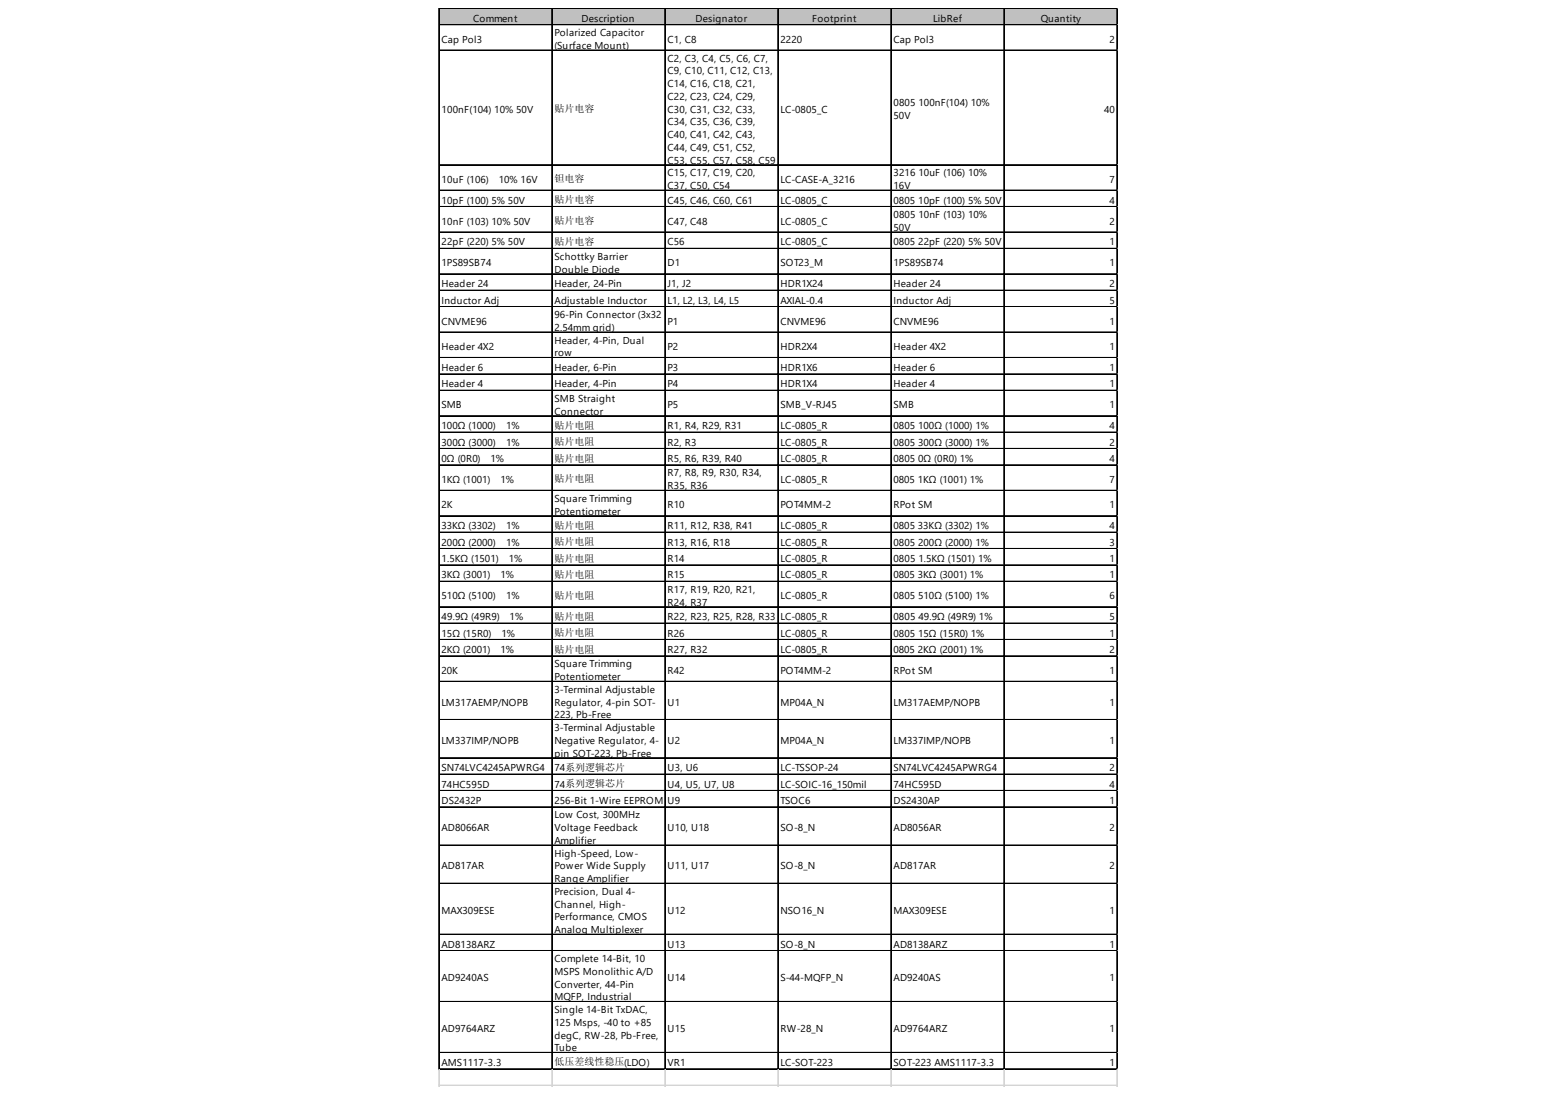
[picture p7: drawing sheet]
<svg xmlns="http://www.w3.org/2000/svg" width="289mm" height="202mm" viewBox="0 0 289 202" stroke-linecap="round" stroke-linejoin="round" font-family="sans-serif">
<defs><g id="words">
<g font-size="1.8">
<text x="87.3" y="4">Comment</text>
<text x="107.3" y="4">Description</text>
<text x="128.3" y="4">Designator</text>
<text x="149.8" y="4">Footprint</text>
<text x="172.2" y="4">LibRef</text>
<text x="192" y="4">Quantity</text>
<text x="81.4" y="7.9">Cap Pol3</text>
<text x="102.3" y="6.7">Polarized Capacitor</text>
<text x="102.3" y="9">(Surface Mount)</text>
<text x="123.1" y="7.9">C1, C8</text>
<text x="123.1" y="11.4">C2, C3, C4, C5, C6, C7,</text>
<text x="144" y="7.9">2220</text>
<text x="164.8" y="7.9">Cap Pol3</text>
<text x="204.7" y="7.9">2</text>
<text x="123.1" y="13.7">C9, C10, C11, C12, C13,</text>
<text x="123.1" y="16.1">C14, C16, C18, C21,</text>
<text x="81.4" y="20.8">100nF(104) 10% 50V</text>
<text x="102.3" y="20.7">贴片电容</text>
<text x="123.1" y="18.4">C22, C23, C24, C29,</text>
<text x="123.1" y="20.8">C30, C31, C32, C33,</text>
<text x="123.1" y="23.1">C34, C35, C36, C39,</text>
<text x="144" y="20.8">LC-0805_C</text>
<text x="164.8" y="19.6">0805 100nF(104) 10%</text>
<text x="164.8" y="21.9">50V</text>
<text x="203.7" y="20.8">40</text>
<text x="123.1" y="25.5">C40, C41, C42, C43,</text>
<text x="123.1" y="27.8">C44, C49, C51, C52,</text>
<text x="81.4" y="33.7">10uF (106) ¡À 10% 16V</text>
<text x="102.3" y="33.6">钽电容</text>
<text x="123.1" y="30.2">C53, C55, C57, C58, C59</text>
<text x="123.1" y="32.5">C15, C17, C19, C20,</text>
<text x="123.1" y="34.9">C37, C50, C54</text>
<text x="144" y="33.7">LC-CASE-A_3216</text>
<text x="164.8" y="32.5">3216 10uF (106) 10%</text>
<text x="164.8" y="34.9">16V</text>
<text x="204.7" y="33.7">7</text>
<text x="81.4" y="37.5">10pF (100) 5% 50V</text>
<text x="81.4" y="41.4">10nF (103) 10% 50V</text>
<text x="102.3" y="37.5">贴片电容</text>
<text x="102.3" y="41.3">贴片电容</text>
<text x="123.1" y="37.5">C45, C46, C60, C61</text>
<text x="123.1" y="41.4">C47, C48</text>
<text x="144" y="37.5">LC-0805_C</text>
<text x="144" y="41.4">LC-0805_C</text>
<text x="164.8" y="37.5">0805 10pF (100) 5% 50V</text>
<text x="164.8" y="40.2">0805 10nF (103) 10%</text>
<text x="204.7" y="37.5">4</text>
<text x="204.7" y="41.4">2</text>
<text x="81.4" y="45.3">22pF (220) 5% 50V</text>
<text x="102.3" y="45.2">贴片电容</text>
<text x="102.3" y="48">Schottky Barrier</text>
<text x="123.1" y="45.3">C56</text>
<text x="144" y="45.3">LC-0805_C</text>
<text x="164.8" y="42.6">50V</text>
<text x="164.8" y="45.3">0805 22pF (220) 5% 50V</text>
<text x="204.7" y="45.3">1</text>
<text x="81.4" y="49.1">1PS89SB74</text>
<text x="81.4" y="53">Header 24</text>
<text x="102.3" y="50.3">Double Diode</text>
<text x="102.3" y="53">Header, 24-Pin</text>
<text x="123.1" y="49.1">D1</text>
<text x="123.1" y="53">J1, J2</text>
<text x="144" y="49.1">SOT23_M</text>
<text x="144" y="53">HDR1X24</text>
<text x="164.8" y="49.1">1PS89SB74</text>
<text x="164.8" y="53">Header 24</text>
<text x="204.7" y="49.1">1</text>
<text x="204.7" y="53">2</text>
<text x="81.4" y="56">Inductor Adj</text>
<text x="81.4" y="59.9">CNVME96</text>
<text x="102.3" y="56">Adjustable Inductor</text>
<text x="102.3" y="58.7">96-Pin Connector (3x32</text>
<text x="123.1" y="56">L1, L2, L3, L4, L5</text>
<text x="123.1" y="59.9">P1</text>
<text x="144" y="56">AXIAL-0.4</text>
<text x="144" y="59.9">CNVME96</text>
<text x="164.8" y="56">Inductor Adj</text>
<text x="164.8" y="59.9">CNVME96</text>
<text x="204.7" y="56">5</text>
<text x="204.7" y="59.9">1</text>
<text x="81.4" y="64.6">Header 4X2</text>
<text x="102.3" y="61">2.54mm grid)</text>
<text x="102.3" y="63.4">Header, 4-Pin, Dual</text>
<text x="102.3" y="65.7">row</text>
<text x="123.1" y="64.6">P2</text>
<text x="144" y="64.6">HDR2X4</text>
<text x="164.8" y="64.6">Header 4X2</text>
<text x="204.7" y="64.6">1</text>
<text x="81.4" y="68.4">Header 6</text>
<text x="81.4" y="71.4">Header 4</text>
<text x="102.3" y="68.4">Header, 6-Pin</text>
<text x="102.3" y="71.4">Header, 4-Pin</text>
<text x="123.1" y="68.4">P3</text>
<text x="123.1" y="71.4">P4</text>
<text x="144" y="68.4">HDR1X6</text>
<text x="144" y="71.4">HDR1X4</text>
<text x="164.8" y="68.4">Header 6</text>
<text x="164.8" y="71.4">Header 4</text>
<text x="204.7" y="68.4">1</text>
<text x="204.7" y="71.4">1</text>
<text x="81.4" y="75.3">SMB</text>
<text x="102.3" y="74.1">SMB Straight</text>
<text x="102.3" y="76.5">Connector</text>
<text x="123.1" y="75.3">P5</text>
<text x="144" y="75.3">SMB_V-RJ45</text>
<text x="164.8" y="75.3">SMB</text>
<text x="204.7" y="75.3">1</text>
<text x="81.4" y="79.2">100Ω (1000) ¡À 1%</text>
<text x="81.4" y="82.2">300Ω (3000) ¡À 1%</text>
<text x="102.3" y="79.1">贴片电阻</text>
<text x="102.3" y="82.1">贴片电阻</text>
<text x="123.1" y="79.2">R1, R4, R29, R31</text>
<text x="123.1" y="82.2">R2, R3</text>
<text x="144" y="79.2">LC-0805_R</text>
<text x="144" y="82.2">LC-0805_R</text>
<text x="164.8" y="79.2">0805 100Ω (1000) 1%</text>
<text x="164.8" y="82.2">0805 300Ω (3000) 1%</text>
<text x="204.7" y="79.2">4</text>
<text x="204.7" y="82.2">2</text>
<text x="81.4" y="85.2">0Ω (0R0) ¡À 1%</text>
<text x="81.4" y="89.1">1KΩ (1001) ¡À 1%</text>
<text x="102.3" y="85.1">贴片电阻</text>
<text x="102.3" y="89">贴片电阻</text>
<text x="123.1" y="85.2">R5, R6, R39, R40</text>
<text x="123.1" y="87.9">R7, R8, R9, R30, R34,</text>
<text x="144" y="85.2">LC-0805_R</text>
<text x="144" y="89.1">LC-0805_R</text>
<text x="164.8" y="85.2">0805 0Ω (0R0) 1%</text>
<text x="164.8" y="89.1">0805 1KΩ (1001) 1%</text>
<text x="204.7" y="85.2">4</text>
<text x="204.7" y="89.1">7</text>
<text x="81.4" y="93.7">2K</text>
<text x="102.3" y="92.6">Square Trimming</text>
<text x="102.3" y="94.9">Potentiometer</text>
<text x="123.1" y="90.2">R35, R36</text>
<text x="123.1" y="93.7">R10</text>
<text x="144" y="93.7">POT4MM-2</text>
<text x="164.8" y="93.7">RPot SM</text>
<text x="204.7" y="93.7">1</text>
<text x="81.4" y="97.6">33KΩ (3302) ¡À 1%</text>
<text x="81.4" y="100.6">200Ω (2000) ¡À 1%</text>
<text x="102.3" y="97.5">贴片电阻</text>
<text x="102.3" y="100.6">贴片电阻</text>
<text x="123.1" y="97.6">R11, R12, R38, R41</text>
<text x="123.1" y="100.6">R13, R16, R18</text>
<text x="144" y="97.6">LC-0805_R</text>
<text x="144" y="100.6">LC-0805_R</text>
<text x="164.8" y="97.6">0805 33KΩ (3302) 1%</text>
<text x="164.8" y="100.6">0805 200Ω (2000) 1%</text>
<text x="204.7" y="97.6">4</text>
<text x="204.7" y="100.6">3</text>
<text x="81.4" y="103.6">1.5KΩ (1501) ¡À 1%</text>
<text x="81.4" y="106.7">3KΩ (3001) ¡À 1%</text>
<text x="102.3" y="103.6">贴片电阻</text>
<text x="102.3" y="106.6">贴片电阻</text>
<text x="123.1" y="103.6">R14</text>
<text x="123.1" y="106.7">R15</text>
<text x="144" y="103.6">LC-0805_R</text>
<text x="144" y="106.7">LC-0805_R</text>
<text x="164.8" y="103.6">0805 1.5KΩ (1501) 1%</text>
<text x="164.8" y="106.7">0805 3KΩ (3001) 1%</text>
<text x="204.7" y="103.6">1</text>
<text x="204.7" y="106.7">1</text>
<text x="81.4" y="110.5">510Ω (5100) ¡À 1%</text>
<text x="102.3" y="110.5">贴片电阻</text>
<text x="123.1" y="109.4">R17, R19, R20, R21,</text>
<text x="123.1" y="111.7">R24, R37</text>
<text x="144" y="110.5">LC-0805_R</text>
<text x="164.8" y="110.5">0805 510Ω (5100) 1%</text>
<text x="204.7" y="110.5">6</text>
<text x="81.4" y="114.4">49.9Ω (49R9) ¡À 1%</text>
<text x="81.4" y="117.4">15Ω (15R0) ¡À 1%</text>
<text x="102.3" y="114.3">贴片电阻</text>
<text x="102.3" y="117.3">贴片电阻</text>
<text x="123.1" y="114.4">R22, R23, R25, R28, R33</text>
<text x="123.1" y="117.4">R26</text>
<text x="144" y="114.4">LC-0805_R</text>
<text x="144" y="117.4">LC-0805_R</text>
<text x="164.8" y="114.4">0805 49.9Ω (49R9) 1%</text>
<text x="164.8" y="117.4">0805 15Ω (15R0) 1%</text>
<text x="204.7" y="114.4">5</text>
<text x="204.7" y="117.4">1</text>
<text x="81.4" y="120.4">2KΩ (2001) ¡À 1%</text>
<text x="81.4" y="124.3">20K</text>
<text x="102.3" y="120.4">贴片电阻</text>
<text x="102.3" y="123.1">Square Trimming</text>
<text x="102.3" y="125.5">Potentiometer</text>
<text x="123.1" y="120.4">R27, R32</text>
<text x="123.1" y="124.3">R42</text>
<text x="144" y="120.4">LC-0805_R</text>
<text x="144" y="124.3">POT4MM-2</text>
<text x="164.8" y="120.4">0805 2KΩ (2001) 1%</text>
<text x="164.8" y="124.3">RPot SM</text>
<text x="204.7" y="120.4">2</text>
<text x="204.7" y="124.3">1</text>
<text x="81.4" y="130.2">LM317AEMP/NOPB</text>
<text x="102.3" y="127.8">3-Terminal Adjustable</text>
<text x="102.3" y="130.2">Regulator, 4-pin SOT-</text>
<text x="123.1" y="130.2">U1</text>
<text x="144" y="130.2">MP04A_N</text>
<text x="164.8" y="130.2">LM317AEMP/NOPB</text>
<text x="204.7" y="130.2">1</text>
<text x="81.4" y="137.2">LM337IMP/NOPB</text>
<text x="102.3" y="132.5">223, Pb-Free</text>
<text x="102.3" y="134.9">3-Terminal Adjustable</text>
<text x="102.3" y="137.2">Negative Regulator, 4-</text>
<text x="123.1" y="137.2">U2</text>
<text x="144" y="137.2">MP04A_N</text>
<text x="164.8" y="137.2">LM337IMP/NOPB</text>
<text x="204.7" y="137.2">1</text>
<text x="81.4" y="142.2">SN74LVC4245APWRG4</text>
<text x="102.3" y="139.5">pin SOT-223, Pb-Free</text>
<text x="102.3" y="142.2">74系列逻辑芯片</text>
<text x="123.1" y="142.2">U3, U6</text>
<text x="144" y="142.2">LC-TSSOP-24</text>
<text x="164.8" y="142.2">SN74LVC4245APWRG4</text>
<text x="204.7" y="142.2">2</text>
<text x="81.4" y="145.3">74HC595D</text>
<text x="81.4" y="148.3">DS2432P</text>
<text x="102.3" y="145.3">74系列逻辑芯片</text>
<text x="102.3" y="148.3">256-Bit 1-Wire EEPROM</text>
<text x="123.1" y="145.3">U4, U5, U7, U8</text>
<text x="123.1" y="148.3">U9</text>
<text x="144" y="145.3">LC-SOIC-16_150mil</text>
<text x="144" y="148.3">TSOC6</text>
<text x="164.8" y="145.3">74HC595D</text>
<text x="164.8" y="148.3">DS2430AP</text>
<text x="204.7" y="145.3">4</text>
<text x="204.7" y="148.3">1</text>
<text x="81.4" y="153.3">AD8066AR</text>
<text x="102.3" y="151">Low Cost, 300MHz</text>
<text x="102.3" y="153.3">Voltage Feedback</text>
<text x="102.3" y="155.7">Amplifier</text>
<text x="123.1" y="153.3">U10, U18</text>
<text x="144" y="153.3">SO-8_N</text>
<text x="164.8" y="153.3">AD8056AR</text>
<text x="204.7" y="153.3">2</text>
<text x="81.4" y="160.3">AD817AR</text>
<text x="102.3" y="158">High-Speed, Low-</text>
<text x="102.3" y="160.3">Power Wide Supply</text>
<text x="123.1" y="160.3">U11, U17</text>
<text x="144" y="160.3">SO-8_N</text>
<text x="164.8" y="160.3">AD817AR</text>
<text x="204.7" y="160.3">2</text>
<text x="102.3" y="162.7">Range Amplifier</text>
<text x="102.3" y="165">Precision, Dual 4-</text>
<text x="102.3" y="167.4">Channel, High-</text>
<text x="81.4" y="168.6">MAX309ESE</text>
<text x="102.3" y="169.7">Performance, CMOS</text>
<text x="102.3" y="172.1">Analog Multiplexer</text>
<text x="123.1" y="168.6">U12</text>
<text x="144" y="168.6">NSO16_N</text>
<text x="164.8" y="168.6">MAX309ESE</text>
<text x="204.7" y="168.6">1</text>
<text x="81.4" y="174.8">AD8138ARZ</text>
<text x="102.3" y="177.5">Complete 14-Bit, 10</text>
<text x="102.3" y="179.8">MSPS Monolithic A/D</text>
<text x="123.1" y="174.8">U13</text>
<text x="144" y="174.8">SO-8_N</text>
<text x="164.8" y="174.8">AD8138ARZ</text>
<text x="204.7" y="174.8">1</text>
<text x="81.4" y="181">AD9240AS</text>
<text x="102.3" y="182.2">Converter, 44-Pin</text>
<text x="102.3" y="184.5">MQFP, Industrial</text>
<text x="123.1" y="181">U14</text>
<text x="144" y="181">S-44-MQFP_N</text>
<text x="164.8" y="181">AD9240AS</text>
<text x="204.7" y="181">1</text>
<text x="81.4" y="190.4">AD9764ARZ</text>
<text x="102.3" y="186.9">Single 14-Bit TxDAC,</text>
<text x="102.3" y="189.2">125 Msps, -40 to +85</text>
<text x="102.3" y="191.6">degC, RW-28, Pb-Free,</text>
<text x="123.1" y="190.4">U15</text>
<text x="144" y="190.4">RW-28_N</text>
<text x="164.8" y="190.4">AD9764ARZ</text>
<text x="204.7" y="190.4">1</text>
<text x="81.4" y="196.6">AMS1117-3.3</text>
<text x="102.3" y="193.9">Tube</text>
<text x="102.3" y="196.5">低压差线性稳压(LDO)</text>
<text x="123.1" y="196.6">VR1</text>
<text x="144" y="196.6">LC-SOT-223</text>
<text x="164.8" y="196.6">SOT-223 AMS1117-3.3</text>
<text x="204.7" y="196.6">1</text>
</g>
</g></defs>
<path d="M81.1 1.6h125.1v3.1h-125.1z" fill="#c0c0c0"/>
<g fill="none" stroke="#000" stroke-width=".18">
<path d="M80.9 1.5v195.8M81 1.5v195.8M81.1 1.5h125.1M81.1 1.6h125.1M81.1 4.5h125.1M81.1 4.6h125.1M81.1 9.2h125.1M81.1 9.3h125.1M101.8 1.7v195.6M101.9 1.7v195.6M122.6 1.7v195.6M122.7 1.7v195.6"/>
<path d="M143.5 1.7v195.6M143.6 1.7v195.6M164.3 1.7v195.6M164.4 1.7v195.6M185.2 1.7v195.6M185.3 1.7v195.6M206 1.7v195.6M206.1 1.7v195.6M81.1 30.4h125.1M81.1 35.1h125.1M81.1 38.1h125.1M81.1 38.2h125.1"/>
<path d="M81.1 42.8h125.1M81.1 42.9h125.1M81.1 45.8h125.1M81.1 45.9h125.1M81.1 50.5h125.1M81.1 50.6h125.1M81.1 53.5h125.1M81.1 53.6h125.1M81.1 56.5h125.1M81.1 56.6h125.1M81.1 61.2h125.1M81.1 61.3h125.1"/>
<path d="M81.1 65.9h125.1M81.1 66h125.1M81.1 68.9h125.1M81.1 69h125.1M81.1 72h125.1M81.1 76.7h125.1M81.1 79.7h125.1M81.1 79.8h125.1M81.1 82.7h125.1M81.1 82.8h125.1M81.1 85.7h125.1M81.1 85.8h125.1"/>
<path d="M81.1 90.4h125.1M81.1 90.5h125.1M81.1 95.1h125.1M81.1 95.2h125.1M81.1 98.1h125.1M81.1 98.2h125.1M81.1 101.2h125.1M81.1 104.2h125.1M81.1 104.3h125.1M81.1 107.2h125.1M81.1 107.3h125.1M81.1 111.9h125.1"/>
<path d="M81.1 112h125.1M81.1 114.9h125.1M81.1 115h125.1M81.1 117.9h125.1M81.1 118h125.1M81.1 120.9h125.1M81.1 121h125.1M81.1 125.6h125.1M81.1 125.7h125.1M81.1 132.7h125.1M81.1 132.8h125.1M81.1 139.7h125.1"/>
<path d="M81.1 139.8h125.1M81.1 142.8h125.1M81.1 145.8h125.1M81.1 145.9h125.1M81.1 148.8h125.1M81.1 148.9h125.1M81.1 155.8h125.1M81.1 155.9h125.1M81.1 162.9h125.1M81.1 163h125.1M81.1 172.3h125.1M81.1 172.4h125.1"/>
<path d="M81.1 175.3h125.1M81.1 175.4h125.1M81.1 184.7h125.1M81.1 184.8h125.1M81.1 194.1h125.1M81.1 194.2h125.1M81.1 197.1h125.1M81.1 197.2h125.1"/>
</g>
<g fill="none" stroke="#d4d4d4" stroke-width=".18">
<path d="M206.2 1.5h.1M80.9 197.3v3M81 197.3v3M101.8 197.3v3M101.9 197.3v3M122.6 197.3v3M122.7 197.3v3M143.5 197.3v3M143.6 197.3v3M164.3 197.3v3M164.4 197.3v3M185.2 197.3v3"/>
<path d="M185.3 197.3v3M206 197.3v3M206.1 197.3v3"/>
</g>
<path d="M206.2 1.5v.2z" fill="#d4d4d4"/>
<path d="M206.2 4.5h.1" fill="none" stroke="#d4d4d4" stroke-width=".18"/>
<path d="M206.2 4.5v.2z" fill="#d4d4d4"/>
<path d="M206.2 9.2h.1" fill="none" stroke="#d4d4d4" stroke-width=".18"/>
<path d="M206.2 9.2v.2z" fill="#d4d4d4"/>
<path d="M206.2 30.4h.1" fill="none" stroke="#d4d4d4" stroke-width=".18"/>
<path d="M206.2 30.4v.1z" fill="#d4d4d4"/>
<path d="M206.2 35.1h.1" fill="none" stroke="#d4d4d4" stroke-width=".18"/>
<path d="M206.2 35.1v.1z" fill="#d4d4d4"/>
<path d="M206.2 38.1h.1" fill="none" stroke="#d4d4d4" stroke-width=".18"/>
<path d="M206.2 38.1v.1z" fill="#d4d4d4"/>
<path d="M206.2 42.8h.1" fill="none" stroke="#d4d4d4" stroke-width=".18"/>
<path d="M206.2 42.8v.1z" fill="#d4d4d4"/>
<path d="M206.2 45.8h.1" fill="none" stroke="#d4d4d4" stroke-width=".18"/>
<path d="M206.2 45.8v.2z" fill="#d4d4d4"/>
<path d="M206.2 50.5h.1" fill="none" stroke="#d4d4d4" stroke-width=".18"/>
<path d="M206.2 50.5v.2z" fill="#d4d4d4"/>
<path d="M206.2 53.5h.1" fill="none" stroke="#d4d4d4" stroke-width=".18"/>
<path d="M206.2 53.5v.2z" fill="#d4d4d4"/>
<path d="M206.2 56.5h.1" fill="none" stroke="#d4d4d4" stroke-width=".18"/>
<path d="M206.2 56.5v.2z" fill="#d4d4d4"/>
<path d="M206.2 61.2h.1" fill="none" stroke="#d4d4d4" stroke-width=".18"/>
<path d="M206.2 61.2v.2z" fill="#d4d4d4"/>
<path d="M206.2 65.9h.1" fill="none" stroke="#d4d4d4" stroke-width=".18"/>
<path d="M206.2 65.9v.2z" fill="#d4d4d4"/>
<path d="M206.2 68.9h.1" fill="none" stroke="#d4d4d4" stroke-width=".18"/>
<path d="M206.2 68.9v.2z" fill="#d4d4d4"/>
<path d="M206.2 72h.1" fill="none" stroke="#d4d4d4" stroke-width=".18"/>
<path d="M206.2 72v.1z" fill="#d4d4d4"/>
<path d="M206.2 76.7h.1" fill="none" stroke="#d4d4d4" stroke-width=".18"/>
<path d="M206.2 76.7v.1z" fill="#d4d4d4"/>
<path d="M206.2 79.7h.1" fill="none" stroke="#d4d4d4" stroke-width=".18"/>
<path d="M206.2 79.7v.1z" fill="#d4d4d4"/>
<path d="M206.2 82.7h.1" fill="none" stroke="#d4d4d4" stroke-width=".18"/>
<path d="M206.2 82.7v.2z" fill="#d4d4d4"/>
<path d="M206.2 85.7h.1" fill="none" stroke="#d4d4d4" stroke-width=".18"/>
<path d="M206.2 85.7v.2z" fill="#d4d4d4"/>
<path d="M206.2 90.4h.1" fill="none" stroke="#d4d4d4" stroke-width=".18"/>
<path d="M206.2 90.4v.2z" fill="#d4d4d4"/>
<path d="M206.2 95.1h.1" fill="none" stroke="#d4d4d4" stroke-width=".18"/>
<path d="M206.2 95.1v.2z" fill="#d4d4d4"/>
<path d="M206.2 98.1h.1" fill="none" stroke="#d4d4d4" stroke-width=".18"/>
<path d="M206.2 98.1v.2z" fill="#d4d4d4"/>
<path d="M206.2 101.2h.1" fill="none" stroke="#d4d4d4" stroke-width=".18"/>
<path d="M206.2 101.2v.1z" fill="#d4d4d4"/>
<path d="M206.2 104.2h.1" fill="none" stroke="#d4d4d4" stroke-width=".18"/>
<path d="M206.2 104.2v.1z" fill="#d4d4d4"/>
<path d="M206.2 107.2h.1" fill="none" stroke="#d4d4d4" stroke-width=".18"/>
<path d="M206.2 107.2v.2z" fill="#d4d4d4"/>
<path d="M206.2 111.9h.1" fill="none" stroke="#d4d4d4" stroke-width=".18"/>
<path d="M206.2 111.9v.2z" fill="#d4d4d4"/>
<path d="M206.2 114.9h.1" fill="none" stroke="#d4d4d4" stroke-width=".18"/>
<path d="M206.2 114.9v.2z" fill="#d4d4d4"/>
<path d="M206.2 117.9h.1" fill="none" stroke="#d4d4d4" stroke-width=".18"/>
<path d="M206.2 117.9v.2z" fill="#d4d4d4"/>
<path d="M206.2 120.9h.1" fill="none" stroke="#d4d4d4" stroke-width=".18"/>
<path d="M206.2 120.9v.2z" fill="#d4d4d4"/>
<path d="M206.2 125.6h.1" fill="none" stroke="#d4d4d4" stroke-width=".18"/>
<path d="M206.2 125.6v.2z" fill="#d4d4d4"/>
<path d="M206.2 132.7h.1" fill="none" stroke="#d4d4d4" stroke-width=".18"/>
<path d="M206.2 132.7v.2z" fill="#d4d4d4"/>
<path d="M206.2 139.7h.1" fill="none" stroke="#d4d4d4" stroke-width=".18"/>
<path d="M206.2 139.7v.2z" fill="#d4d4d4"/>
<path d="M206.2 142.8h.1" fill="none" stroke="#d4d4d4" stroke-width=".18"/>
<path d="M206.2 142.8v.1z" fill="#d4d4d4"/>
<path d="M206.2 145.8h.1" fill="none" stroke="#d4d4d4" stroke-width=".18"/>
<path d="M206.2 145.8v.1z" fill="#d4d4d4"/>
<path d="M206.2 148.8h.1" fill="none" stroke="#d4d4d4" stroke-width=".18"/>
<path d="M206.2 148.8v.2z" fill="#d4d4d4"/>
<path d="M206.2 155.8h.1" fill="none" stroke="#d4d4d4" stroke-width=".18"/>
<path d="M206.2 155.8v.2z" fill="#d4d4d4"/>
<path d="M206.2 162.9h.1" fill="none" stroke="#d4d4d4" stroke-width=".18"/>
<path d="M206.2 162.9v.2z" fill="#d4d4d4"/>
<path d="M206.2 172.3h.1" fill="none" stroke="#d4d4d4" stroke-width=".18"/>
<path d="M206.2 172.3v.2z" fill="#d4d4d4"/>
<path d="M206.2 175.3h.1" fill="none" stroke="#d4d4d4" stroke-width=".18"/>
<path d="M206.2 175.3v.2z" fill="#d4d4d4"/>
<path d="M206.2 184.7h.1" fill="none" stroke="#d4d4d4" stroke-width=".18"/>
<path d="M206.2 184.7v.2z" fill="#d4d4d4"/>
<path d="M206.2 194.1h.1" fill="none" stroke="#d4d4d4" stroke-width=".18"/>
<path d="M206.2 194.1v.2z" fill="#d4d4d4"/>
<path d="M206.2 197.1h.1" fill="none" stroke="#d4d4d4" stroke-width=".18"/>
<path d="M206.2 197.1v.2z" fill="#d4d4d4"/>
<path d="M80.9 200.1h125.3M80.9 200.2h125.3" fill="none" stroke="#d4d4d4" stroke-width=".18"/>
<use href="#words"/>
</svg>
